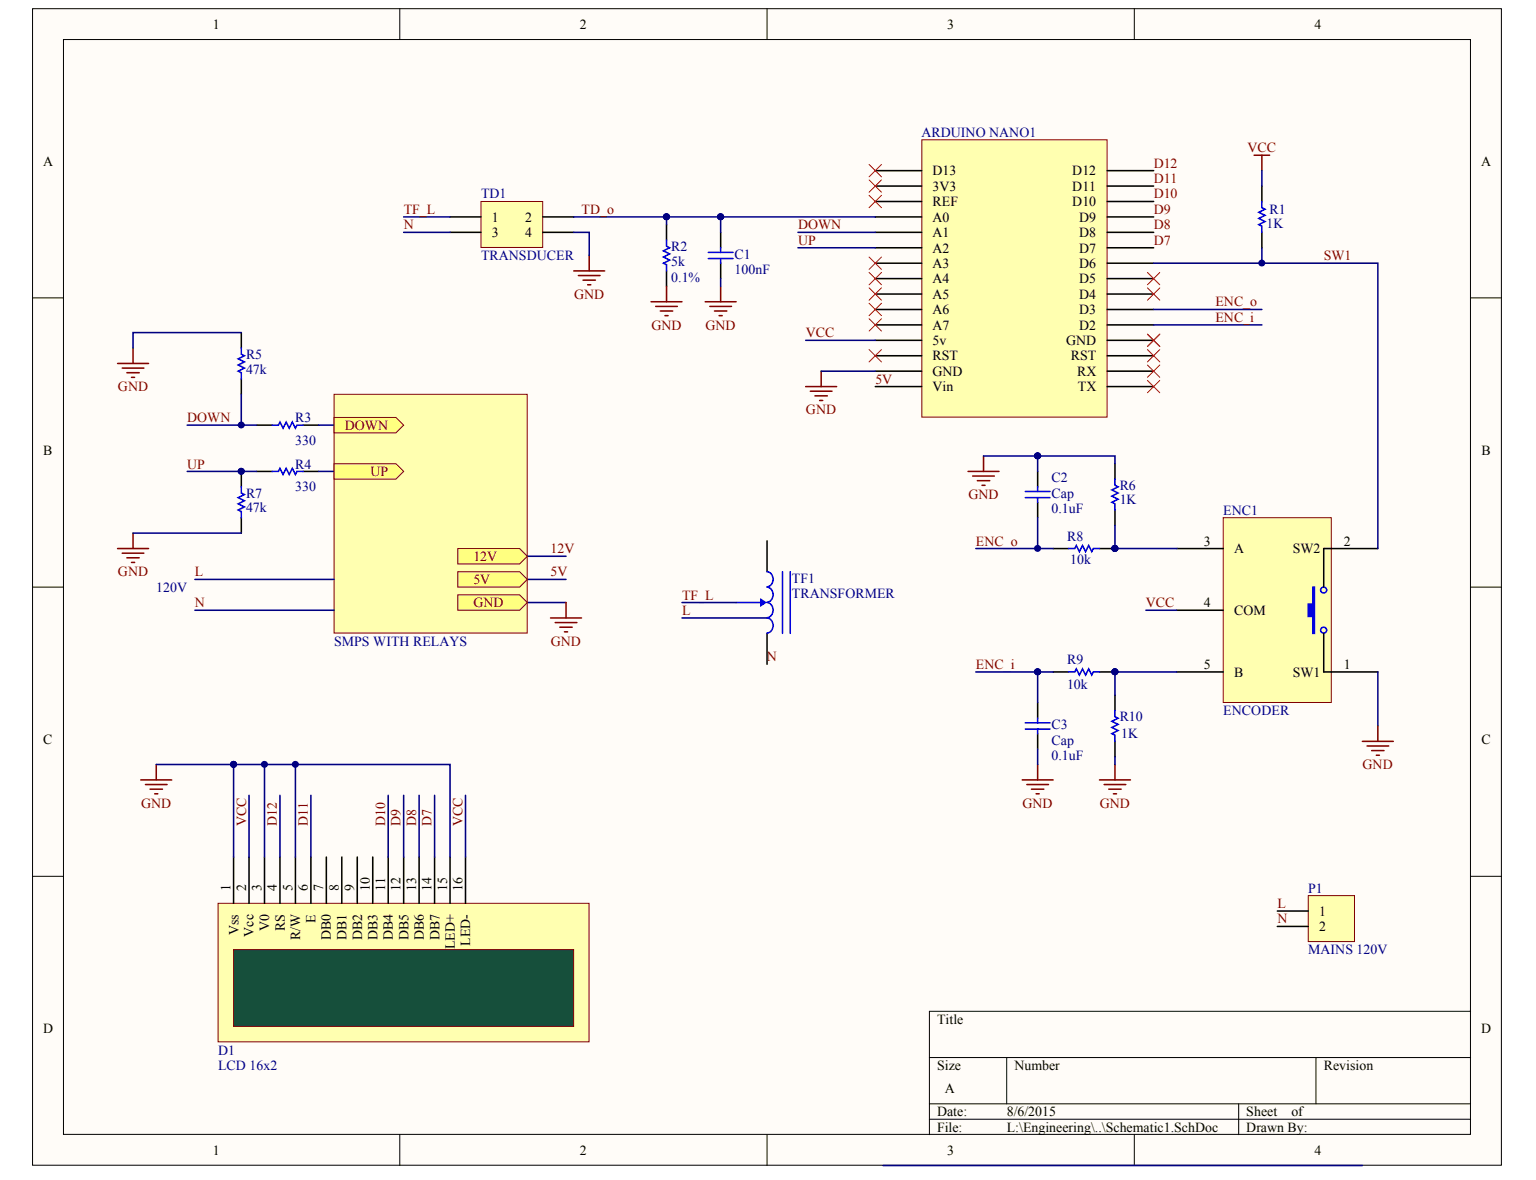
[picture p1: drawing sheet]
<svg xmlns="http://www.w3.org/2000/svg" width="271mm" height="208mm" viewBox="0 0 271 208" stroke-linecap="round" stroke-linejoin="round" font-family="sans-serif">
<defs><g id="words">
<g font-size="2.4">
<text x="37.5" y="5.1">1</text>
<text x="102.3" y="5.1">2</text>
<text x="167.1" y="5.1">3</text>
<text x="231.9" y="5.1">4</text>
<text x="7.6" y="29.2">A</text>
<text x="261.2" y="29.2">A</text>
<text x="164.5" y="30.9">D13</text>
<text x="164.5" y="33.7">3V3</text>
<text x="189.1" y="30.9">D12</text>
<text x="189.1" y="33.7">D11</text>
<text x="86.7" y="39.1">1</text>
<text x="86.7" y="41.8">3</text>
<text x="92.6" y="39.1">2</text>
<text x="92.6" y="41.8">4</text>
<text x="164.5" y="36.4">REF</text>
<text x="164.5" y="39.1">A0</text>
<text x="164.5" y="41.8">A1</text>
<text x="189.1" y="36.4">D10</text>
<text x="190.4" y="39.1">D9</text>
<text x="190.4" y="41.8">D8</text>
<text x="164.5" y="44.5">A2</text>
<text x="164.5" y="47.2">A3</text>
<text x="190.4" y="44.5">D7</text>
<text x="190.4" y="47.2">D6</text>
<text x="164.5" y="50">A4</text>
<text x="164.5" y="52.7">A5</text>
<text x="190.4" y="50">D5</text>
<text x="190.4" y="52.7">D4</text>
<text x="164.5" y="55.4">A6</text>
<text x="164.5" y="58.1">A7</text>
<text x="190.4" y="55.4">D3</text>
<text x="190.4" y="58.1">D2</text>
<text x="164.5" y="60.9">5v</text>
<text x="164.5" y="63.6">RST</text>
<text x="188" y="60.9">GND</text>
<text x="188.9" y="63.6">RST</text>
<text x="164.5" y="66.3">GND</text>
<text x="164.5" y="69">Vin</text>
<text x="190" y="66.3">RX</text>
<text x="190.1" y="69">TX</text>
<text x="7.6" y="80.2">B</text>
<text x="261.3" y="80.2">B</text>
<text x="212.4" y="96.2">3</text>
<text x="217.7" y="97.6">A</text>
<text x="228" y="97.6">SW2</text>
<text x="237.1" y="96.2">2</text>
<text x="212.4" y="107.1">4</text>
<text x="217.7" y="108.5">COM</text>
<text x="212.4" y="118">5</text>
<text x="217.7" y="119.3">B</text>
<text x="228" y="119.3">SW1</text>
<text x="237.1" y="118">1</text>
<text x="7.6" y="131.2">C</text>
<text x="261.3" y="131.2">C</text>
<text x="40.6" y="157.2" transform="rotate(-90 40.6 157.2)">1</text>
<text x="43.4" y="157.2" transform="rotate(-90 43.4 157.2)">2</text>
<text x="46.1" y="157.2" transform="rotate(-90 46.1 157.2)">3</text>
<text x="48.8" y="157.2" transform="rotate(-90 48.8 157.2)">4</text>
<text x="51.6" y="157.2" transform="rotate(-90 51.6 157.2)">5</text>
<text x="54.3" y="157.2" transform="rotate(-90 54.3 157.2)">6</text>
<text x="57" y="157.2" transform="rotate(-90 57 157.2)">7</text>
<text x="59.8" y="157.2" transform="rotate(-90 59.8 157.2)">8</text>
<text x="62.5" y="157.2" transform="rotate(-90 62.5 157.2)">9</text>
<text x="65.2" y="157.2" transform="rotate(-90 65.2 157.2)">10</text>
<text x="68" y="157.2" transform="rotate(-90 68 157.2)">11</text>
<text x="70.7" y="157.2" transform="rotate(-90 70.7 157.2)">12</text>
<text x="73.4" y="157.2" transform="rotate(-90 73.4 157.2)">13</text>
<text x="76.1" y="157.2" transform="rotate(-90 76.1 157.2)">14</text>
<text x="78.8" y="157.2" transform="rotate(-90 78.8 157.2)">15</text>
<text x="81.6" y="157.2" transform="rotate(-90 81.6 157.2)">16</text>
<text x="232.7" y="161.5">1</text>
<text x="42" y="164.9" transform="rotate(-90 42 164.9)">Vss</text>
<text x="44.7" y="165.2" transform="rotate(-90 44.7 165.2)">Vcc</text>
<text x="47.5" y="164.2" transform="rotate(-90 47.5 164.2)">V0</text>
<text x="50.2" y="164.2" transform="rotate(-90 50.2 164.2)">RS</text>
<text x="52.9" y="165.9" transform="rotate(-90 52.9 165.9)">R/W</text>
<text x="55.7" y="162.8" transform="rotate(-90 55.7 162.8)">E</text>
<text x="58.4" y="165.9" transform="rotate(-90 58.4 165.9)">DB0</text>
<text x="61.1" y="165.9" transform="rotate(-90 61.1 165.9)">DB1</text>
<text x="63.9" y="165.9" transform="rotate(-90 63.9 165.9)">DB2</text>
<text x="66.6" y="165.9" transform="rotate(-90 66.6 165.9)">DB3</text>
<text x="69.3" y="165.9" transform="rotate(-90 69.3 165.9)">DB4</text>
<text x="72.1" y="165.9" transform="rotate(-90 72.1 165.9)">DB5</text>
<text x="74.8" y="165.9" transform="rotate(-90 74.8 165.9)">DB6</text>
<text x="77.5" y="165.9" transform="rotate(-90 77.5 165.9)">DB7</text>
<text x="80.2" y="167.4" transform="rotate(-90 80.2 167.4)">LED+</text>
<text x="82.9" y="166.9" transform="rotate(-90 82.9 166.9)">LED-</text>
<text x="232.7" y="164.2">2</text>
<text x="7.6" y="182.3">D</text>
<text x="165.3" y="180.6">Title</text>
<text x="261.2" y="182.3">D</text>
<text x="165.3" y="188.7">Size</text>
<text x="178.9" y="188.7">Number</text>
<text x="233.5" y="188.7">Revision</text>
<text x="165.3" y="196.9">Date:</text>
<text x="166.6" y="192.8">A</text>
<text x="177.6" y="196.9">8/6/2015</text>
<text x="219.8" y="196.9">Sheet</text>
<text x="227.8" y="196.9">of</text>
<text x="37.5" y="203.7">1</text>
<text x="102.3" y="203.7">2</text>
<text x="165.3" y="199.6">File:</text>
<text x="167.1" y="203.7">3</text>
<text x="177.6" y="199.6">L:\Engineering\..\Schematic1.SchDoc</text>
<text x="219.8" y="199.6">Drawn By:</text>
<text x="231.9" y="203.7">4</text>
</g>
<g font-size="2.4" fill="#000080">
<text x="162.6" y="24.1">ARDUINO NANO1</text>
<text x="84.8" y="35">TD1</text>
<text x="223.4" y="40.2">1K</text>
<text x="223.9" y="37.7">R1</text>
<text x="84.8" y="45.9">TRANSDUCER</text>
<text x="118.4" y="44.3">R2</text>
<text x="118.4" y="47">5k</text>
<text x="129.6" y="45.6">C1</text>
<text x="118.4" y="49.7">0.1%</text>
<text x="129.6" y="48.3">100nF</text>
<text x="43.4" y="63.3">R5</text>
<text x="43.4" y="66">47k</text>
<text x="52.1" y="74.5">R3</text>
<text x="52.1" y="78.6">330</text>
<text x="52.1" y="82.6">R4</text>
<text x="43.4" y="87.8">R7</text>
<text x="52.1" y="86.7">330</text>
<text x="185.5" y="85.1">C2</text>
<text x="185.5" y="87.8">Cap</text>
<text x="197.5" y="88.9">1K</text>
<text x="197.5" y="86.4">R6</text>
<text x="43.4" y="90.2">47k</text>
<text x="185.5" y="90.5">0.1uF</text>
<text x="188.2" y="95.4">R8</text>
<text x="215.8" y="90.8">ENC1</text>
<text x="188.8" y="99.5">10k</text>
<text x="27.6" y="104.4">120V</text>
<text x="139.7" y="102.8">TF1</text>
<text x="139.7" y="105.5">TRANSFORMER</text>
<text x="58.9" y="113.9">SMPS WITH RELAYS</text>
<text x="188.2" y="117.2">R9</text>
<text x="188.2" y="121.5">10k</text>
<text x="185.5" y="128.6">C3</text>
<text x="185.5" y="131.3">Cap</text>
<text x="197.5" y="127.2">R10</text>
<text x="197.8" y="130.2">1K</text>
<text x="215.8" y="126.1">ENCODER</text>
<text x="185.5" y="134">0.1uF</text>
<text x="230.8" y="157.4">P1</text>
<text x="230.8" y="168.3">MAINS 120V</text>
<text x="38.5" y="186">D1</text>
<text x="38.5" y="188.7">LCD 16x2</text>
</g>
<g font-size="2.4" fill="#800000">
<text x="203.5" y="29.6">D12</text>
<text x="220" y="26.9">VCC</text>
<text x="203.5" y="32.3">D11</text>
<text x="203.5" y="35">D10</text>
<text x="71.2" y="37.7">TF_L</text>
<text x="71.2" y="40.5">N</text>
<text x="102.6" y="37.7">TD_o</text>
<text x="140.8" y="40.5">DOWN</text>
<text x="203.5" y="37.7">D9</text>
<text x="203.5" y="40.5">D8</text>
<text x="140.8" y="43.2">UP</text>
<text x="203.5" y="43.2">D7</text>
<text x="233.5" y="45.9">SW1</text>
<text x="101.3" y="52.7">GND</text>
<text x="114.9" y="58.1">GND</text>
<text x="124.4" y="58.1">GND</text>
<text x="142.1" y="59.5">VCC</text>
<text x="214.4" y="54">ENC_o</text>
<text x="214.4" y="56.8">ENC_i</text>
<text x="20.8" y="69">GND</text>
<text x="154.4" y="67.7">5V</text>
<text x="33" y="74.5">DOWN</text>
<text x="60.8" y="75.8">DOWN</text>
<text x="142.2" y="73.1">GND</text>
<text x="33" y="82.6">UP</text>
<text x="65.3" y="84">UP</text>
<text x="170.8" y="88">GND</text>
<text x="20.8" y="101.7">GND</text>
<text x="34.4" y="101.7">L</text>
<text x="83.5" y="98.9">12V</text>
<text x="97.1" y="101.7">5V</text>
<text x="97.1" y="97.6">12V</text>
<text x="172.1" y="96.2">ENC_o</text>
<text x="34.4" y="107.1">N</text>
<text x="83.5" y="103">5V</text>
<text x="83.5" y="107.1">GND</text>
<text x="120.3" y="105.8">TF_L</text>
<text x="202.1" y="107.1">VCC</text>
<text x="97.2" y="113.9">GND</text>
<text x="120.3" y="108.5">L</text>
<text x="135.3" y="116.6">N</text>
<text x="172.1" y="118">ENC_i</text>
<text x="240.3" y="135.7">GND</text>
<text x="24.9" y="142.5">GND</text>
<text x="180.4" y="142.5">GND</text>
<text x="194" y="142.5">GND</text>
<text x="43.4" y="145.7" transform="rotate(-90 43.4 145.7)">VCC</text>
<text x="48.8" y="145.7" transform="rotate(-90 48.8 145.7)">D12</text>
<text x="54.3" y="145.7" transform="rotate(-90 54.3 145.7)">D11</text>
<text x="68" y="145.7" transform="rotate(-90 68 145.7)">D10</text>
<text x="70.7" y="145.7" transform="rotate(-90 70.7 145.7)">D9</text>
<text x="73.4" y="145.7" transform="rotate(-90 73.4 145.7)">D8</text>
<text x="76.1" y="145.7" transform="rotate(-90 76.1 145.7)">D7</text>
<text x="81.6" y="145.7" transform="rotate(-90 81.6 145.7)">VCC</text>
<text x="225.3" y="160.1">L</text>
<text x="225.3" y="162.9">N</text>
</g>
</g></defs>
<g fill="#fffcf8" stroke="#000" stroke-width=".18">
<path d="M5.7 1.5h259.1v204h-259.1z"/>
<path d="M11.2 7h248.2v193.1h-248.2z"/>
</g>
<g fill="none" stroke="#000" stroke-width=".18">
<path d="M70.5 1.5v5.5M135.3 1.5v5.5M200.1 1.5v5.5M5.7 52.5h5.5M259.4 52.5h5.5M5.7 103.6h5.5M259.4 103.6h5.5M5.7 154.6h5.5M259.4 154.6h5.5M259.4 178.4h-95.5v21.7M163.9 186.5h95.5M163.9 194.7h95.5"/>
<path d="M163.9 197.4h95.5M177.6 186.5v8.2M218.5 194.7v5.4M232.1 186.5v8.2M70.5 200.1v5.5M135.3 200.1v5.5M200.1 200.1v5.5"/>
</g>
<g fill="#ffffb0" stroke="#800000" stroke-width=".18">
<path d="M58.9 69.6h34.1v42.1h-34.1z"/>
<path d="M38.5 159.3h65.4v24.5h-65.4z"/>
</g>
<path d="M41.2 167.5h60v13.5h-60z" fill="#164f3b" stroke="#800000" stroke-width=".18"/>
<g fill="none" stroke="#000" stroke-width=".27">
<path d="M41.2 151.2v8.1M43.9 151.2v8.1M46.7 151.2v8.1M49.4 151.2v8.1M52.1 151.2v8.1M54.8 151.2v8.1M57.6 151.2v8.1M60.3 151.2v8.1M63 151.2v8.1M65.7 151.2v8.1M68.5 151.2v8.1M71.2 151.2v8.1"/>
<path d="M73.9 151.2v8.1M76.7 151.2v8.1M79.4 151.2v8.1M82.1 151.2v8.1"/>
</g>
<path d="M162.6 24.7h32.7v48.9h-32.7z" fill="#ffffb0" stroke="#800000" stroke-width=".18"/>
<g fill="none" stroke="#000" stroke-width=".27">
<path d="M154.4 30.1h8.2M154.4 32.8h8.2M154.4 35.5h8.2M154.4 38.3h8.2M195.3 30.1h8.2M195.3 32.8h8.2M195.3 35.5h8.2M195.3 38.3h8.2M222.6 32.8v2.7M154.4 41h8.2M154.4 43.7h8.2M154.4 46.4h8.2"/>
<path d="M154.4 49.1h8.2M154.4 51.9h8.2M154.4 54.6h8.2M154.4 57.3h8.2M195.3 41h8.2M195.3 43.7h8.2M195.3 46.4h8.2M195.3 49.1h8.2M195.3 51.9h8.2M195.3 54.6h8.2M195.3 57.3h8.2M222.6 41v2.7"/>
<path d="M154.4 60h8.2M154.4 62.7h8.2M154.4 65.5h8.2M154.4 68.2h8.2M195.3 60h8.2M195.3 62.7h8.2M195.3 65.5h8.2M195.3 68.2h8.2"/>
</g>
<path d="M221.2 27.4h2.7M222.6 27.4v2.7M24.8 137.6h5.5M25.7 138.4h3.8M26.5 139.2h2.2M27.6 134.8v2.8M27.3 140h.5" fill="none" stroke="#800000" stroke-width=".27"/>
<g fill="none" stroke="#000080" stroke-width=".27">
<path d="M222.6 30.1v2.7M140.8 41h13.6M140.8 43.7h13.6M203.5 57.3h19.1M203.5 54.6h19.1M222.6 43.7v2.7M142.1 60h12.3M27.6 134.8h13.6M46.7 134.8v16.4M52.1 134.8v16.4M43.9 140.3v10.9M49.4 140.3v10.9"/>
<path d="M54.8 140.3v10.9M68.5 140.3v10.9M71.2 140.3v10.9M73.9 140.3v10.9M76.7 140.3v10.9M82.1 140.3v10.9"/>
</g>
<g fill="#000080" stroke="#000080" stroke-width=".18">
<circle cx="46.6" cy="134.8" r=".52"/>
<circle cx="52.1" cy="134.8" r=".52"/>
<circle cx="41.2" cy="134.8" r=".52"/>
<circle cx="222.6" cy="46.4" r=".52"/>
</g>
<path d="M222.6 35.5v1.1l.5 .3-1.1 .5 1.1 .6-1.1 .5 1.1 .6-1.1 .5 .6 .3v1.1" fill="none" stroke="#00f" stroke-width=".27"/>
<path d="M202.4 64.4l2.2 2.2M202.4 67.1l2.2 2.2M204.6 64.4l-2.2 2.2M204.6 67.1l-2.2 2.2" fill="none" stroke="#f00" stroke-width=".18"/>
<path d="M215.8 91.3h19v32.6h-19z" fill="#ffffb0" stroke="#800000" stroke-width=".18"/>
<g fill="none" stroke="#000" stroke-width=".27">
<path d="M117.6 39.6v2.7M117.6 47.8v2.7M127.1 41v2.7M127.1 46.4v2.7M45.3 75h2.7M53.5 75h2.7M45.3 83.2h2.7M53.5 83.2h2.7M207.6 96.8h8.2M243 96.8h-9.5v6.8M207.6 118.5h8.2M207.6 107.6h8.2"/>
<path d="M233.5 111.7v6.8h9.5"/>
</g>
<path d="M231.6 103.6h.3v8.1h-.3v-3h-.8v-2.1h.8z" fill-rule="evenodd" fill="#00f" stroke="#00f" stroke-width=".27"/>
<g fill="none" stroke="#00f" stroke-width=".27">
<path d="M117.6 42.3v1.1l.5 .3-1.1 .5 1.1 .6-1.1 .5 1.1 .6-1.1 .5 .6 .3v1.1M124.9 45.6h4.4M124.9 44.5h4.4M127.1 43.7v.8M127.1 45.6v.8M48 75h1.1l.3-.6 .5 1.1 .6-1.1 .5 1.1 .6-1.1 .5 1.1 .3-.5h1.1M48 83.2h1.1l.3-.6 .5 1.1 .6-1.1 .5 1.1 .6-1.1 .5 1.1 .3-.5h1.1"/>
<circle cx="233.5" cy="111.2" r=".52"/>
<circle cx="233.5" cy="104.1" r=".52"/>
</g>
<path d="M127.1 38.3h27.3M203.5 46.4h39.5v50.4M202.1 107.6h5.5M243 118.5v9.5M41.2 151.2v-16.4h38.2v16.4M155.8 205.6h84.5" fill="none" stroke="#000080" stroke-width=".27"/>
<g fill="none" stroke="#f00" stroke-width=".18">
<path d="M153.3 34.5l2.2 2.1M153.3 31.7l2.2 2.2M153.3 29l2.2 2.2M155.5 34.5l-2.2 2.1M155.5 31.7l-2.2 2.2M155.5 29l-2.2 2.2M153.3 56.2l2.2 2.2M153.3 53.5l2.2 2.2M153.3 50.8l2.2 2.2M153.3 48.1l2.2 2.1M153.3 45.3l2.2 2.2M155.5 56.2l-2.2 2.2"/>
<path d="M155.5 53.5l-2.2 2.2M155.5 50.8l-2.2 2.2M155.5 48.1l-2.2 2.1M155.5 45.3l-2.2 2.2M202.4 48.1l2.2 2.1M202.4 50.8l2.2 2.2M202.4 58.9l2.2 2.2M204.6 48.1l-2.2 2.1M204.6 50.8l-2.2 2.2M204.6 58.9l-2.2 2.2M153.3 61.7l2.2 2.1M155.5 61.7l-2.2 2.1"/>
<path d="M202.4 61.7l2.2 2.1M204.6 61.7l-2.2 2.1"/>
</g>
<g fill="#000080" stroke="#000080" stroke-width=".18">
<circle cx="41.2" cy="134.8" r=".52"/>
<circle cx="127.1" cy="38.2" r=".52"/>
</g>
<path d="M114.8 53.2h5.5M115.7 54h3.8M116.5 54.9h2.2M117.3 55.7h.5M117.6 50.5v2.7M240.3 130.8h5.5M241.1 131.6h3.8M241.9 132.4h2.2M242.8 133.2h.5M243 128v2.8" fill="none" stroke="#800000" stroke-width=".27"/>
<path d="M84.8 35.5h10.9v8.1h-10.9z" fill="#ffffb0" stroke="#800000" stroke-width=".18"/>
<path d="M79.4 38.3h5.4M95.7 38.3h5.5M79.4 41h5.4M95.7 41h5.5" fill="none" stroke="#000" stroke-width=".27"/>
<path d="M71.2 38.3h8.2M101.2 38.3h25.9v2.7M117.6 38.3v1.3M71.2 41h8.2M101.2 41h2.7v4.1M127.1 49.1v1.4M33 75h12.3M56.2 75h2.7M144.8 65.5h9.6M33 83.2h12.3M56.2 83.2h2.7" fill="none" stroke="#000080" stroke-width=".27"/>
<g fill="#000080" stroke="#000080" stroke-width=".18">
<circle cx="117.6" cy="38.2" r=".52"/>
<circle cx="127.1" cy="38.2" r=".52"/>
</g>
<g fill="none" stroke="#800000" stroke-width=".27">
<path d="M101.2 47.8h5.5M102 48.6h3.8M102.8 49.4h2.2M103.7 50.2h.5M103.9 45.1v2.7M124.4 53.2h5.4M125.2 54h3.8M126 54.9h2.2M126.8 55.7h.6M127.1 50.5v2.7M142.1 68.2h5.5M142.9 69h3.9"/>
<path d="M143.8 69.8h2.1M144.6 70.6h.5M144.8 65.5v2.7"/>
</g>
<g fill="#ffff80" stroke="#800000" stroke-width=".18">
<path d="M58.9 73.6h10.9l1.4 1.4-1.4 1.4h-10.9z" fill-rule="evenodd"/>
<path d="M58.9 81.8h10.9l1.4 1.4-1.4 1.3h-10.9z" fill-rule="evenodd"/>
</g>
<path d="M93 98.1h6.8M34.4 102.2h24.5M34.4 107.6h24.5M93 102.2h6.8M93 106.3h6.8" fill="none" stroke="#000080" stroke-width=".27"/>
<path d="M97.1 109h5.5M97.9 109.8h3.8M98.7 110.6h2.2M99.6 111.5h.5M99.8 106.3v2.7" fill="none" stroke="#800000" stroke-width=".27"/>
<g fill="#ffff80" stroke="#800000" stroke-width=".18">
<path d="M80.7 100.8h11l1.3 1.4-1.3 1.4h-11z" fill-rule="evenodd"/>
<path d="M80.7 96.8h11l1.3 1.3-1.3 1.4h-11z" fill-rule="evenodd"/>
<path d="M80.7 104.9h11l1.3 1.4-1.3 1.3h-11z" fill-rule="evenodd"/>
</g>
<path d="M135.3 95.4v5.4M135.3 111.7v5.5" fill="none" stroke="#000" stroke-width=".27"/>
<path d="M129.8 106.3h4.4M135.3 100.8a1.37 1.37 0 0 1 1.1 1.4 1.37 1.37 0 0 1-1.1 1.3M135.3 103.6a1.37 1.37 0 0 1 1.1 1.3 1.37 1.37 0 0 1-1.1 1.3M135.3 106.3a1.37 1.37 0 0 1 1.1 1.3 1.37 1.37 0 0 1-1.1 1.3M135.3 109a1.37 1.37 0 0 1 1.1 1.3 1.37 1.37 0 0 1-1.1 1.4M138 100.8v10.9M139.4 100.8v10.9" fill="none" stroke="#00f" stroke-width=".27"/>
<path d="M134.2 105.7l.8 .6-.8 .5z" fill="#00f" stroke="#00f" stroke-width=".27"/>
<path d="M120.3 109h15M120.3 106.3h9.5" fill="none" stroke="#000080" stroke-width=".27"/>
<path d="M230.8 158h8.1v8.1h-8.1z" fill="#ffffb0" stroke="#800000" stroke-width=".18"/>
<g fill="none" stroke="#000" stroke-width=".27">
<path d="M42.6 58.7v2.7M42.6 66.8v2.8M42.6 83.2v2.7M42.6 91.3v2.7M183 83.2v2.7M183 88.6v2.7M185.8 96.8h2.7M193.9 96.8h2.8M196.7 81.8v2.7M196.7 90v2.7M185.8 118.5h2.7M193.9 118.5h2.8"/>
<path d="M183 124v2.7M183 129.4v2.7M196.7 122.6v2.7M196.7 130.8v2.7M225.3 160.7h5.5M225.3 163.4h5.5"/>
</g>
<g fill="none" stroke="#00f" stroke-width=".27">
<path d="M42.6 61.4v1.1l.5 .2-1.1 .6 1.1 .5-1.1 .6 1.1 .5-1.1 .6 .6 .2v1.1M42.6 85.9v1.1l.5 .2-1.1 .6 1.1 .5-1.1 .6 1.1 .5-1.1 .6 .6 .2v1.1M180.8 86.7h4.4M180.8 87.8h4.4M183 85.9v.8M183 87.8v.8M188.5 96.8h1.1l.2-.6 .6 1.1 .5-1.1 .6 1.1 .5-1.1 .6 1.1 .2-.5h1.1M196.7 84.5v1.1l.5 .3-1.1 .5 1.1 .6-1.1 .5 1.1 .6-1.1 .5 .6 .3v1.1M188.5 118.5h1.1l.2-.5 .6 1.1 .5-1.1 .6 1.1 .5-1.1 .6 1.1 .2-.6h1.1M180.8 127.5h4.4M180.8 128.6h4.4M183 126.7v.8"/>
<path d="M183 128.6v.8M196.7 125.3v1.1l.5 .3-1.1 .5 1.1 .6-1.1 .5 1.1 .6-1.1 .5 .6 .3v1.1"/>
</g>
<g fill="none" stroke="#000080" stroke-width=".27">
<path d="M42.6 58.7h-19.1v2.7M42.6 69.6v5.4M23.5 94h19.1M172.1 96.8h13.7M173.5 80.4h9.5M183 80.4h13.7v1.4M183 80.4v2.8M183 91.3v5.5M196.7 92.7v4.1h10.9M172.1 118.5h13.7M183 118.5v5.5M207.6 118.5h-10.9v4.1"/>
<path d="M183 132.1v2.7M196.7 133.5v1.3"/>
</g>
<g fill="#000080" stroke="#000080" stroke-width=".18">
<circle cx="196.7" cy="96.7" r=".52"/>
<circle cx="42.6" cy="83.1" r=".52"/>
<circle cx="42.6" cy="75" r=".52"/>
<circle cx="196.7" cy="118.5" r=".52"/>
<circle cx="183" cy="118.5" r=".52"/>
<circle cx="183" cy="80.4" r=".52"/>
<circle cx="183" cy="96.7" r=".52"/>
</g>
<g fill="none" stroke="#800000" stroke-width=".27">
<path d="M20.7 64.1h5.5M21.6 64.9h3.8M22.4 65.7h2.2M23.2 66.6h.5M23.5 61.4v2.7M20.7 96.8h5.5M21.6 97.6h3.8M22.4 98.4h2.2M23.2 99.2h.5M23.5 94v2.8M170.8 83.2h5.4M171.6 84h3.8"/>
<path d="M172.4 84.8h2.2M173.2 85.6h.6M173.5 80.4v2.8M180.3 137.6h5.5M181.1 138.4h3.8M181.9 139.2h2.2M183 134.8v2.8M193.9 137.6h5.5M194.8 138.4h3.8M195.6 139.2h2.2M196.7 134.8v2.8M182.8 140h.5"/>
<path d="M196.4 140h.5"/>
</g>
<use href="#words"/>
</svg>
